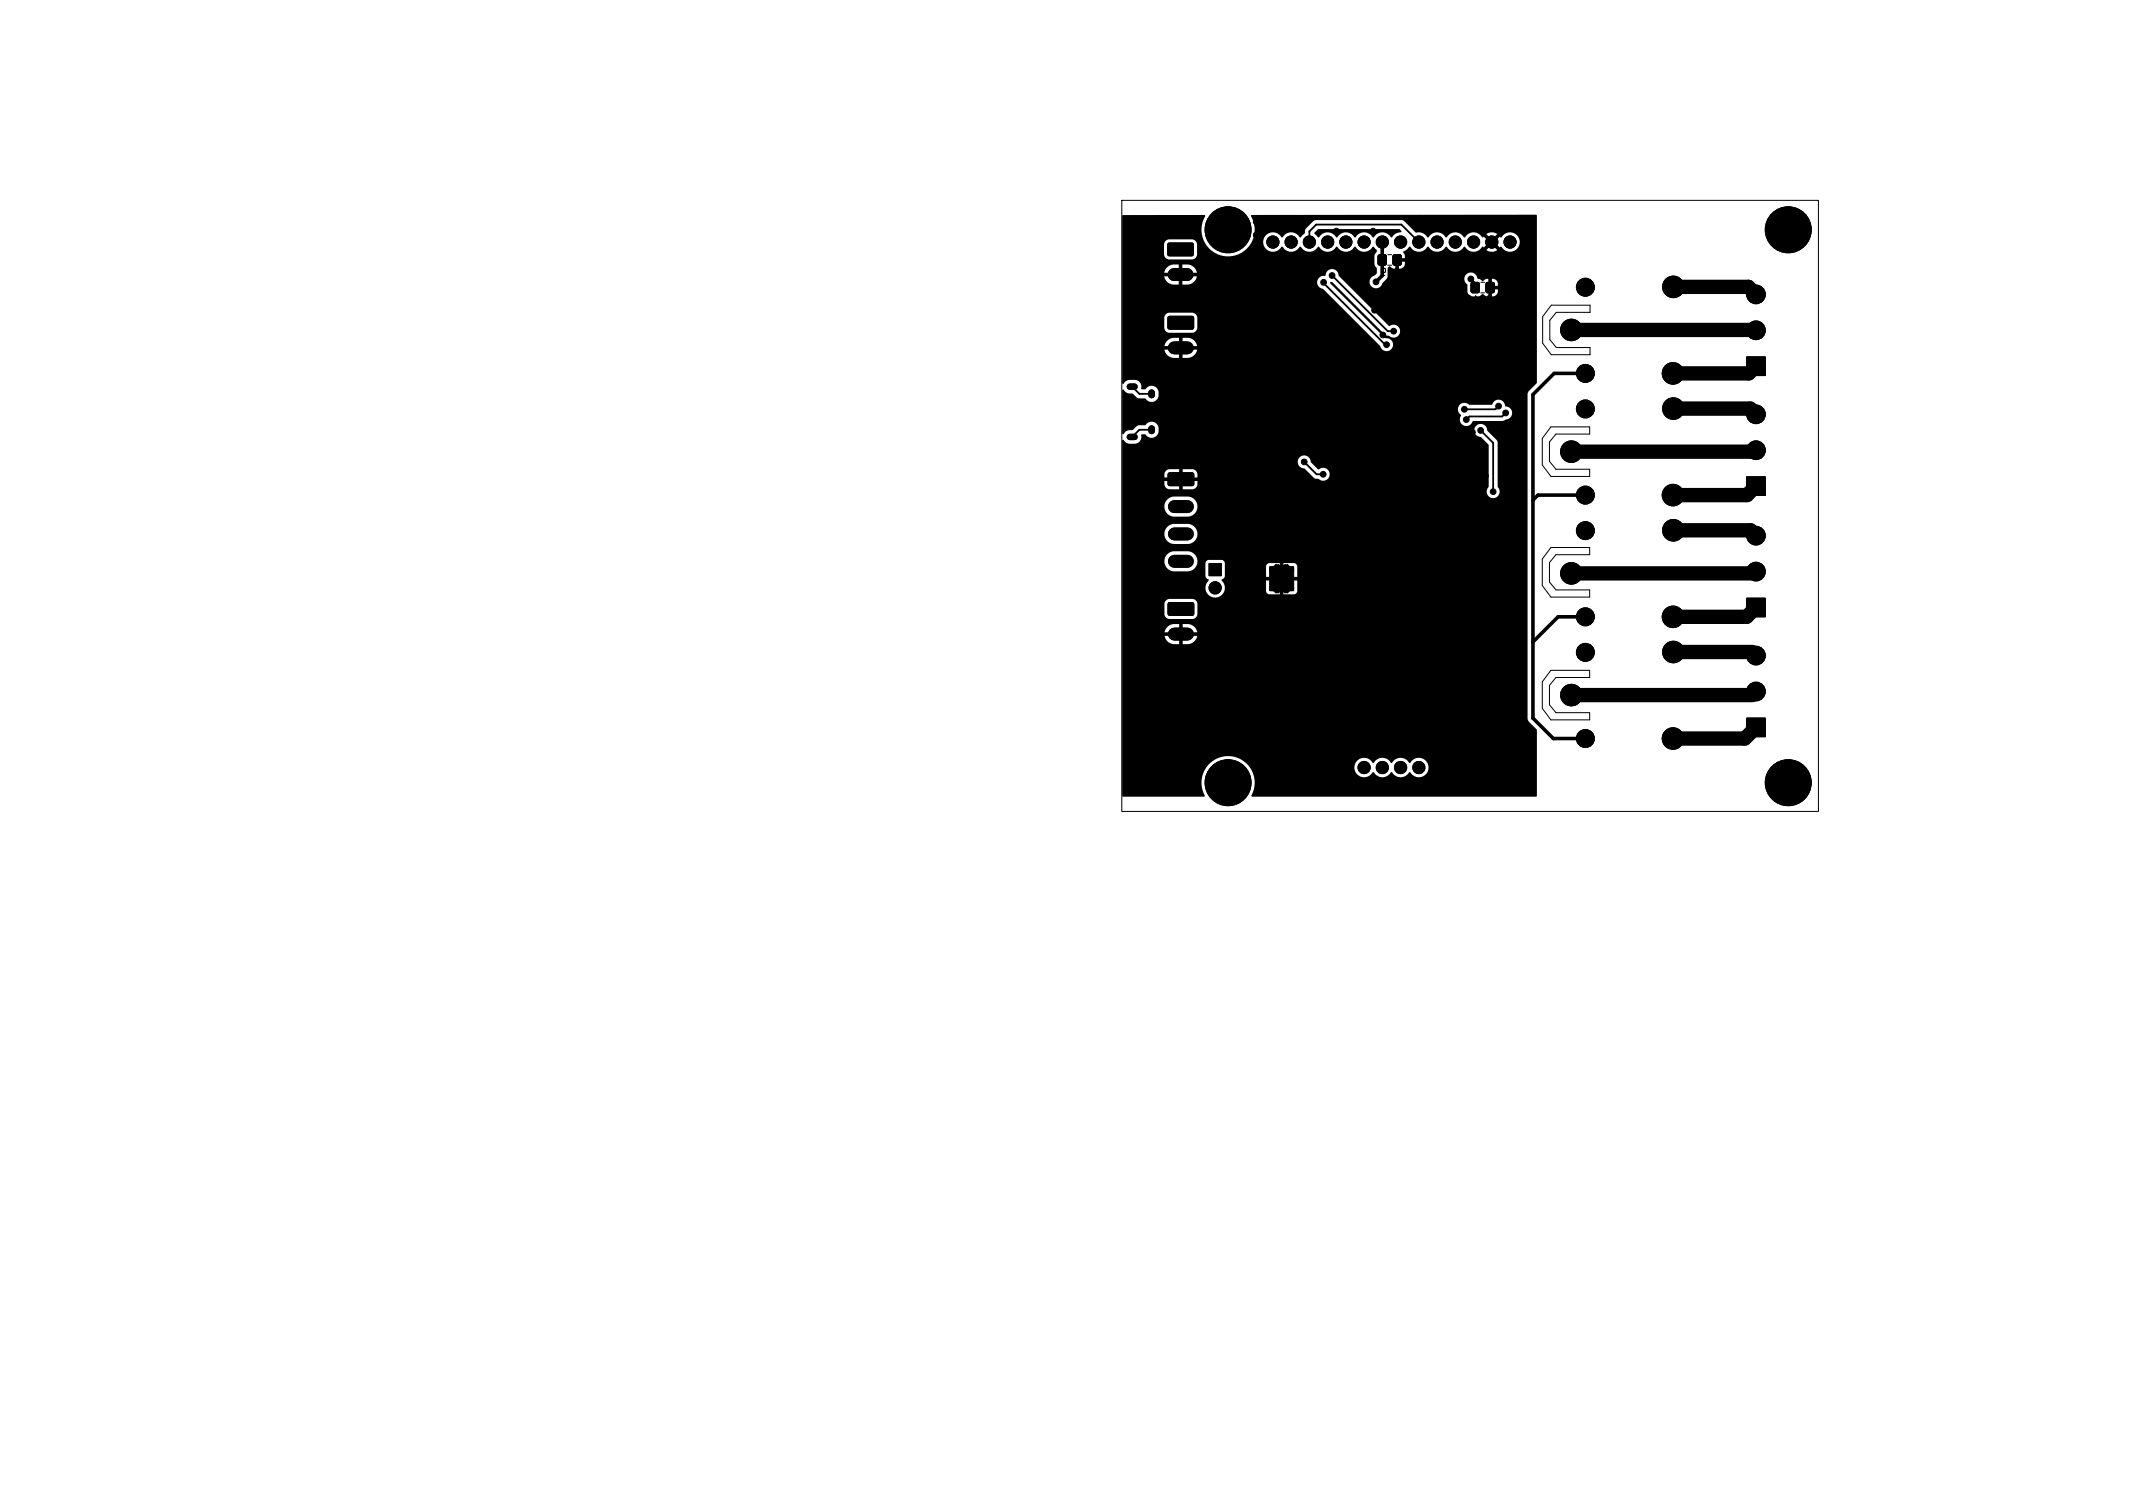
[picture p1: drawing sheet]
<svg xmlns="http://www.w3.org/2000/svg" width="297mm" height="210mm" viewBox="0 0 297 210" stroke-linecap="round" stroke-linejoin="round" font-family="sans-serif">
<defs><g id="words">
<g font-size="1.4">
<text x="192" y="38.6">C19</text>
<text x="204.9" y="42.5">C21</text>
</g>
</g></defs>
<g fill="#000" stroke="#000" stroke-width=".14">
<path d="M162.7 33.9l.1-.1 3.2 .1 .2 .2v1.4l-.3 .1h-3.2l-.1-.2zM191.9 35.5h.2h.9v.2v1.2h-.2h-.9v-.2zM194 35.5h.2h.9v.2v1.2h-.2h-.9v-.2zM162.7 44.1l.2-.1 3.2 .1 .1 .2v1.4l-.2 .1h-3.2l-.2-.2zM204.9 39.4l.2-.1 .8 .1 .1 .2-.1 1.1-.2 .1-.8-.1-.1-.2zM207 39.4l.1-.1 .9 .1 .1 .2-.1 1.1-.2 .1-.8-.1-.1-.2zM243.2 49.7h2.6v2.6h-2.6zM162.7 65.9l.2-.1 3.2 .1 .1 .2v1.4l-.2 .1h-3.2l-.2-.2zM243.2 66.4h2.6v2.6h-2.6zM162.7 84l.2-.1h3.2l.1 .3v1.4l-.2 .1h-3.2l-.2-.2zM168.3 78.5h1.7v1.7h-1.7zM176.8 78.9h3.3v3.4h-3.3z"/>
<path d="M243.2 83.3h2.6v2.6h-2.6zM243.2 100h2.6v2.6h-2.6z"/>
<circle cx="160.2" cy="39.3" r=".4"/>
<circle cx="165" cy="31" r=".4"/>
<circle cx="171" cy="32" r="3.2"/>
<circle cx="173" cy="38.5" r=".4"/>
<circle cx="174.9" cy="30.9" r=".4"/>
<circle cx="174.9" cy="32.7" r=".4"/>
<circle cx="175" cy="34.7" r=".4"/>
<circle cx="177.2" cy="33.7" r=".85"/>
<circle cx="179.4" cy="40" r=".4"/>
<circle cx="179.8" cy="33.7" r=".85"/>
<circle cx="181.1" cy="32.2" r=".4"/>
<circle cx="182.3" cy="33.7" r=".85"/>
<circle cx="183.7" cy="37.5" r=".4"/>
<circle cx="183.8" cy="35.5" r=".4"/>
<circle cx="184.3" cy="39.3" r=".4"/>
<circle cx="184.9" cy="33.7" r=".85"/>
<circle cx="185.5" cy="38.4" r=".4"/>
<circle cx="186.1" cy="32.2" r=".4"/>
<circle cx="187.4" cy="33.7" r=".85"/>
<circle cx="189.9" cy="33.7" r=".85"/>
<circle cx="190.1" cy="38.7" r=".4"/>
<circle cx="191.2" cy="32.2" r=".4"/>
<circle cx="191.6" cy="39.3" r=".4"/>
<circle cx="192.5" cy="33.7" r=".85"/>
<circle cx="195" cy="33.7" r=".85"/>
<circle cx="197.4" cy="37.6" r=".4"/>
<circle cx="197.6" cy="33.7" r=".85"/>
<circle cx="198.8" cy="38.6" r=".4"/>
<circle cx="200.1" cy="33.7" r=".85"/>
<circle cx="202.6" cy="33.7" r=".85"/>
<circle cx="204.8" cy="38.9" r=".4"/>
<circle cx="205.2" cy="33.7" r=".85"/>
<circle cx="207.7" cy="33.7" r=".85"/>
<circle cx="208.6" cy="31" r=".4"/>
<circle cx="208.7" cy="35.6" r=".4"/>
<circle cx="210.3" cy="33.7" r=".85"/>
<circle cx="212.3" cy="35.2" r=".4"/>
<circle cx="220.7" cy="40" r="1.25"/>
<circle cx="233" cy="39.9" r="1.5"/>
<circle cx="249" cy="32" r="3.2"/>
<circle cx="160.9" cy="46.7" r=".4"/>
<circle cx="163.1" cy="52.6" r=".4"/>
<circle cx="163.6" cy="55.5" r=".4"/>
<circle cx="166" cy="41" r=".4"/>
<circle cx="167.3" cy="59.4" r=".4"/>
<circle cx="169.6" cy="46.9" r=".4"/>
<circle cx="171" cy="52.4" r=".4"/>
<circle cx="171.3" cy="55.7" r=".4"/>
<circle cx="173.1" cy="42.1" r=".4"/>
<circle cx="175.6" cy="59.5" r=".4"/>
<circle cx="176.9" cy="44.9" r=".4"/>
<circle cx="179.9" cy="56.9" r=".4"/>
<circle cx="182.4" cy="45.2" r=".4"/>
<circle cx="183.1" cy="47.9" r=".4"/>
<circle cx="185.3" cy="53.9" r=".4"/>
<circle cx="187.9" cy="45.9" r=".4"/>
<circle cx="190.5" cy="59.6" r=".4"/>
<circle cx="191.1" cy="56.8" r=".4"/>
<circle cx="191.3" cy="52.4" r=".4"/>
<circle cx="191.4" cy="43.2" r=".4"/>
<circle cx="192.5" cy="46.6" r=".4"/>
<circle cx="193.1" cy="48" r=".4"/>
<circle cx="194.1" cy="46.1" r=".4"/>
<circle cx="198.2" cy="47.9" r=".4"/>
<circle cx="198.3" cy="53.3" r=".4"/>
<circle cx="202.7" cy="56.4" r=".4"/>
<circle cx="203.9" cy="57" r=".4"/>
<circle cx="204.2" cy="58.4" r=".4"/>
<circle cx="204.4" cy="41.5" r=".4"/>
<circle cx="205" cy="53" r=".4"/>
<circle cx="206.1" cy="48.9" r=".4"/>
<circle cx="206.2" cy="59.9" r=".4"/>
<circle cx="208.7" cy="56.6" r=".4"/>
<circle cx="209.6" cy="57.5" r=".4"/>
<circle cx="210.4" cy="40" r=".4"/>
<circle cx="210.5" cy="44" r=".4"/>
<circle cx="210.7" cy="55.8" r=".4"/>
<circle cx="212.7" cy="53.6" r=".4"/>
<circle cx="212.7" cy="45.3" r=".4"/>
<circle cx="212.8" cy="50.6" r=".4"/>
<circle cx="218.8" cy="45.9" r="1.5"/>
<circle cx="220.7" cy="52" r="1.25"/>
<circle cx="220.7" cy="56.9" r="1.25"/>
<circle cx="232.9" cy="52" r="1.5"/>
<circle cx="233" cy="56.9" r="1.5"/>
<circle cx="244.5" cy="57.7" r="1.3"/>
<circle cx="244.5" cy="46" r="1.3"/>
<circle cx="244.5" cy="41" r="1.3"/>
<circle cx="157.8" cy="68" r=".4"/>
<circle cx="161" cy="65.1" r=".4"/>
<circle cx="161.3" cy="72.6" r=".4"/>
<circle cx="163.1" cy="60" r=".4"/>
<circle cx="167.9" cy="68.9" r=".4"/>
<circle cx="170.8" cy="60.9" r=".4"/>
<circle cx="171.5" cy="73.1" r=".4"/>
<circle cx="171.6" cy="67.4" r=".4"/>
<circle cx="171.7" cy="77.5" r=".4"/>
<circle cx="174.6" cy="77.9" r=".4"/>
<circle cx="176.5" cy="68.1" r=".4"/>
<circle cx="177.2" cy="79.3" r=".4"/>
<circle cx="177.7" cy="73.5" r=".4"/>
<circle cx="178.5" cy="79.3" r=".4"/>
<circle cx="179.7" cy="79.3" r=".4"/>
<circle cx="180" cy="66.4" r=".4"/>
<circle cx="181.6" cy="64.3" r=".4"/>
<circle cx="181.8" cy="74" r=".4"/>
<circle cx="183.9" cy="63.7" r=".4"/>
<circle cx="184.2" cy="66.1" r=".4"/>
<circle cx="187.3" cy="75.4" r=".4"/>
<circle cx="187.3" cy="79" r=".4"/>
<circle cx="188.5" cy="63.7" r=".4"/>
<circle cx="191.5" cy="68" r=".4"/>
<circle cx="194.9" cy="78.4" r=".4"/>
<circle cx="196" cy="74.7" r=".4"/>
<circle cx="196.6" cy="76.7" r=".4"/>
<circle cx="199.2" cy="69.3" r=".4"/>
<circle cx="199.3" cy="66.9" r=".4"/>
<circle cx="199.7" cy="62.2" r=".4"/>
<circle cx="199.9" cy="72" r=".4"/>
<circle cx="200.7" cy="76.7" r=".4"/>
<circle cx="202.7" cy="78.3" r=".4"/>
<circle cx="205" cy="60.2" r=".4"/>
<circle cx="206.8" cy="66.3" r=".4"/>
<circle cx="207.7" cy="74" r=".4"/>
<circle cx="207.9" cy="68.5" r=".4"/>
<circle cx="211.5" cy="73.5" r=".4"/>
<circle cx="218.8" cy="79.8" r="1.5"/>
<circle cx="218.8" cy="62.9" r="1.5"/>
<circle cx="220.7" cy="73.9" r="1.25"/>
<circle cx="220.7" cy="68.9" r="1.25"/>
<circle cx="232.9" cy="68.9" r="1.5"/>
<circle cx="233" cy="73.8" r="1.5"/>
<circle cx="244.5" cy="79.6" r="1.3"/>
<circle cx="244.5" cy="74.6" r="1.3"/>
<circle cx="244.5" cy="62.7" r="1.3"/>
<circle cx="158.2" cy="85.9" r=".4"/>
<circle cx="168.6" cy="96.4" r=".4"/>
<circle cx="169" cy="84.6" r=".4"/>
<circle cx="169.2" cy="81.9" r=".85"/>
<circle cx="174.9" cy="96.7" r=".4"/>
<circle cx="174.9" cy="95" r=".4"/>
<circle cx="174.9" cy="98.4" r=".4"/>
<circle cx="176.1" cy="87.2" r=".4"/>
<circle cx="177.2" cy="81.9" r=".4"/>
<circle cx="178.5" cy="81.9" r=".4"/>
<circle cx="179.7" cy="81.9" r=".4"/>
<circle cx="182.3" cy="90.4" r=".4"/>
<circle cx="183.1" cy="84.7" r=".4"/>
<circle cx="184.6" cy="90.4" r=".4"/>
<circle cx="186.9" cy="90.4" r=".4"/>
<circle cx="189.7" cy="90.2" r=".4"/>
<circle cx="192.8" cy="92.5" r=".4"/>
<circle cx="193.4" cy="83.5" r=".4"/>
<circle cx="198.7" cy="82.1" r=".4"/>
<circle cx="200.8" cy="80.4" r=".4"/>
<circle cx="205.4" cy="97.5" r=".4"/>
<circle cx="207.7" cy="80.4" r=".4"/>
<circle cx="207.8" cy="86.7" r=".4"/>
<circle cx="209.8" cy="98.4" r=".4"/>
<circle cx="211.5" cy="96.6" r=".4"/>
<circle cx="212.1" cy="80.4" r=".4"/>
<circle cx="212.1" cy="84.8" r=".4"/>
<circle cx="218.8" cy="96.8" r="1.5"/>
<circle cx="220.7" cy="85.9" r="1.25"/>
<circle cx="220.7" cy="90.8" r="1.25"/>
<circle cx="232.9" cy="85.9" r="1.5"/>
<circle cx="233" cy="90.8" r="1.5"/>
<circle cx="244.5" cy="91.3" r="1.3"/>
<circle cx="244.5" cy="96.3" r="1.3"/>
<circle cx="163.1" cy="102.2" r=".4"/>
<circle cx="171" cy="109" r="3.2"/>
<circle cx="174.9" cy="100.3" r=".4"/>
<circle cx="174.9" cy="102.3" r=".4"/>
<circle cx="178.1" cy="105.4" r=".4"/>
<circle cx="180" cy="105.4" r=".4"/>
<circle cx="180" cy="108.5" r=".4"/>
<circle cx="181.7" cy="105.4" r=".4"/>
<circle cx="182.5" cy="108.5" r=".4"/>
<circle cx="183.5" cy="105.4" r=".4"/>
<circle cx="185.1" cy="105.4" r=".4"/>
<circle cx="186.4" cy="108.5" r=".4"/>
<circle cx="189.9" cy="106.9" r=".85"/>
<circle cx="190.7" cy="100.3" r=".4"/>
<circle cx="190.7" cy="103.9" r=".4"/>
<circle cx="190.7" cy="101.9" r=".4"/>
<circle cx="192.5" cy="106.9" r=".85"/>
<circle cx="195" cy="106.9" r=".85"/>
<circle cx="197.6" cy="106.9" r=".85"/>
<circle cx="201.5" cy="108.5" r=".4"/>
<circle cx="202.9" cy="103.2" r=".4"/>
<circle cx="204" cy="108.5" r=".4"/>
<circle cx="206.8" cy="103.2" r=".4"/>
<circle cx="206.8" cy="108.6" r=".4"/>
<circle cx="208.8" cy="108.6" r=".4"/>
<circle cx="210.7" cy="102.8" r=".4"/>
<circle cx="212.6" cy="104.5" r=".4"/>
<circle cx="213.1" cy="110.2" r=".4"/>
<circle cx="220.7" cy="102.8" r="1.25"/>
<circle cx="232.9" cy="102.8" r="1.5"/>
<circle cx="249" cy="109" r="3.2"/>
</g>
<path d="M163.5 38.2h1.8M163.5 48.4h1.8M163.5 70.6h1.8M163.5 74.4h1.8M163.5 78.2h1.8M163.5 88.3h1.8" fill="none" stroke="#000" stroke-width="1.8"/>
<path d="M157.3 53.9h.7M157.3 60.9h.7" fill="none" stroke="#000" stroke-width=".89"/>
<path d="M160.3 54.7v.3M160.3 59.7v.3" fill="none" stroke="#000" stroke-width=".95"/>
<path d="M192.5 33.7v4.7l-.9 .9M220.7 52h-4.3l-3 3v45l2.9 2.8h4.4M220.7 69h-6.6l-.7 .7M220.7 85.9h-3.7l-3.6 3.5" fill="none" stroke="#000" stroke-width=".5"/>
<path d="M233 39.9h10.5l1 1.1M218.8 46h25.7M233 56.9h10.7l.8 .8M244.5 51l-1 1h-10.5M218.8 62.9h25.5M218.8 79.8h25.5M233 73.9h10.8l.7 .7M244.5 67.7l-1.2 1.3h-10.3M218.8 96.8h25.2M233 90.8h11M244.5 84.6l-1.3 1.3h-10.2M244.5 101.3l-1.5 1.5h-10" fill="none" stroke="#000" stroke-width="2"/>
<g fill="none" stroke="#000" stroke-width=".25">
<path d="M182.3 33.7v-1.5l1-.9h11.8l2.5 2.4M184.3 39.3v.1l8.6 8.6h.2M185.5 38.4l7.7 7.7h.8M192.5 33.7h.1M204.8 38.9l.6 .6v.5M157.6 53.9l1 1h1.7M160.3 59.9h-1.7l-1 1M206.2 59.9l1.7 1.8v6.8M208.7 56.6l-.5 .4h-4.3M209.7 57.5l-.5 .5h-4.6l-.4 .4M244.5 46h.1M181.6 64.3l1.7 1.7h.9"/>
<path d="M244.5 62.7l-.2 .2M244.5 79.6l-.2 .2M244 90.8l.5 .5M244.5 96.3l-.5 .5"/>
</g>
<path d="M183.5 31.9h11.3l.3 .2v.2a1.75 1.75 0 0 0-1.4 .8 1.43 1.43 0 0 0-2.4 0h-.1a1.43 1.43 0 0 0-2.5 0h-.1a1.43 1.43 0 0 0-2.4 0h-.1a1.43 1.43 0 0 0-2.5 0l-.6-.6zM156.3 30l11.4-.1 .1 .2a3.7 3.7 0 0 0 1.4 5.1 3.7 3.7 0 0 0 5.1-1.5h1.6v.2a1.37 1.37 0 0 0 1.1 1.2 1.37 1.37 0 0 0 1.5-.7h.1a1.39 1.39 0 0 0 2.4 0h.1a1.39 1.39 0 0 0 2.4 0h.2a1.39 1.39 0 0 0 2.4 0h.1a1.39 1.39 0 0 0 2.4 0h.2a1.39 1.39 0 0 0 2.4 0h.1l.4 .5-.3 .8v1.1l.3 .5v.7l-.3 .4a.91 .91 0 0 0-.4 1.5 .91 .91 0 0 0 1.5-.5l.6-.5h10.8l.1 .3 .3 .4v1a.74 .74 0 0 0 .7 .7h.9l.6-.4 .3 .3 .4 .1v-1h.5v1a.78 .78 0 0 0 .9-1h-1.4v-1.5h.5v1h.9a.79 .79 0 0 0-.9-1h-.7l-.6 .4-.3-.3a.37 .37 0 0 1-.5-.4 .91 .91 0 0 0-1-.5 .91 .91 0 0 0-.7 .9h-10.8l.1-.4v-1.1l.2-.3 .5 .3h.4v-.9h.5v.9a.78 .78 0 0 0 .8-.9h-1.3v-.5l1.3-.1v-.3l-.2-.5 .5-.4 .3-.3h.2a1.39 1.39 0 0 0 2.4 0h.1a1.39 1.39 0 0 0 2.4 0h.2a1.39 1.39 0 0 0 2.4 0h.1a1.39 1.39 0 0 0 2.4 0l.2 .1 .6-.7 .4 .4-.6 .6 .7 .3 .8-.3-.6-.6 .3-.4 .6 .7 .1-.1h.2a1.37 1.37 0 0 0 2.1 .3 1.37 1.37 0 0 0-.1-2.1 1.37 1.37 0 0 0-2.1 .5l-.2-.2-.6 .7-.3-.4 .6-.6-.8-.2-.7 .2 .6 .6-.4 .4-.6-.7-.1 .2-.1-.1a1.38 1.38 0 0 0-2.4 .1l-.2-.1a1.38 1.38 0 0 0-2.4 .1l-.1-.1a1.38 1.38 0 0 0-2.4 .1l-.2-.1a1.51 1.51 0 0 0-1.6-.6l-1.6-1.6-.3-.2h-12l-.3 .2-1.1 1-.1 .3v.4l-.6 .6-.1-.1a1.38 1.38 0 0 0-2.4 .1l-.2-.1a1.36 1.36 0 0 0-1.5-.6 1.36 1.36 0 0 0-1 1.3h-1.6l.1-.2a4.3 4.3 0 0 0-.2-3.5l39.7-.1 .1 .1v23.3l-1.2 1.2-.1 .4v45.1l.2 .5 1.1 1.1v9.3l-39.6 .1-.2-.1a3.9 3.9 0 0 0-.2-4h14.6v.2a1.37 1.37 0 0 0 1.1 1.1 1.37 1.37 0 0 0 1.5-.7l.1 .1a1.39 1.39 0 0 0 2.4-.1l.1 .1a1.39 1.39 0 0 0 2.4-.1l.2 .1a1.37 1.37 0 0 0 2.1 .3 1.37 1.37 0 0 0-.1-2.1 1.37 1.37 0 0 0-2.1 .4h-.1a1.38 1.38 0 0 0-2.4 0h-.1a1.38 1.38 0 0 0-2.4 0h-.2a1.36 1.36 0 0 0-1.5-.6 1.36 1.36 0 0 0-1 1.3l-14.6-.1a3.7 3.7 0 0 0-5-.9 3.7 3.7 0 0 0-1.2 4.9l-.2 .2h-11.2l-.1-.1-.1-22.8h7.7v.5h-1.7l.2 .5 .3 .4a1.94 1.94 0 0 0 1.5 .2v-.8h.5v.8h.7a1.39 1.39 0 0 0 1.3-1.1h-1.7v-.5h1.7a1.39 1.39 0 0 0-1.2-1.2h-.8v.9h-.5v-.9a1.62 1.62 0 0 0-2 .9v.3h-6v-2.6h5.9l.2 .4 .4 .3h3.4l.4-.2 .2-.4v-1.5l-.1-.4-.6-.3-3.4 .1-.3 .2-.2 .3v1.5h-5.9v-3.6h11.6l.1 .2a1.36 1.36 0 0 0 1.4 1.1 1.36 1.36 0 0 0 1.3-1.3h5.7v.6l.4 .3h1.5v-.3l-.2 .2-.2-.1h-.2l-.6-.5h.3l.1-.2 .4 .2 .3-.2 .1 .1a.26 .26 0 0 0 .3 .1 .26 .26 0 0 0 .2-.2l.4 .2 .3-.2-.3-.3-.4 .3a.26 .26 0 0 0-.2-.3 .26 .26 0 0 0-.3 .3l-.4-.3-.3 .3-.2-.3h-.3l.7-.5 .1 .1 .2-.1 .2 .2v-.5h.5v.5l.2-.2 .2 .1 .2-.1 .5 .5a.26 .26 0 0 0-.3 .3 .26 .26 0 0 0 .4 .2l-.6 .6-.2-.1h-.2l-.2-.1v.3h1.5l.3-.2 .1-.3v-1.5h-4.3v1.1h-5.7l-.1-.5-.4-.6 .4-.5 .1-1h5.7v1h1.9v-.4l-.2 .2-.2-.1-.2 .1-.6-.6 .3 .1 .1-.3 .4 .3 .3-.3 .1 .1a.26 .26 0 0 0 .3 .2 .26 .26 0 0 0 .2-.3l.4 .3 .3-.3-.3-.3-.4 .3a.26 .26 0 0 0-.2-.2 .26 .26 0 0 0-.3 .2l-.4-.3-.3 .3-.2-.2h-.3l.7-.6 .1 .1 .2-.1 .2 .2v-.3h.5v.3l.2-.2 .2 .1 .2-.1 .5 .6a.26 .26 0 0 0-.3 .2 .26 .26 0 0 0 .4 .2l-.6 .6-.2-.1-.2 .1-.2-.2v.4h1.9v-1.5l-.2-.3-3.7-.1-.4 .3v.6h-5.7l-.1-.9-.2-.4h-2l-.3 .1-.1 .3v1.9l.1 .2 .3 .3-.4 .6-.1 .5h-11.6v-3.8h5.9a1.42 1.42 0 0 0 1.3 1.5h2.2a1.41 1.41 0 0 0 1.1-1.5 1.41 1.41 0 0 0-1.2-1.3h-2.2a1.41 1.41 0 0 0-1.2 1.3h-5.9v-3.8h5.9v.2a1.41 1.41 0 0 0 1.3 1.3l2.2-.1a1.41 1.41 0 0 0 1.1-1.4 1.41 1.41 0 0 0-1.2-1.3h-2.2a1.41 1.41 0 0 0-1.2 1.3h-5.9v-3.8h5.9v.2a1.41 1.41 0 0 0 1.3 1.3l2.2-.1a1.41 1.41 0 0 0 1.1-1.4 1.41 1.41 0 0 0-1.2-1.4l-2.2 .1a1.41 1.41 0 0 0-1.2 1.3h-5.9v-4h7.7v.5h-1.8v.5l.2 .4 .4 .2h1.5v-.8h.5v.8h1.3a.85 .85 0 0 0 .7-1.1h-1.7v-.5h1.7a.85 .85 0 0 0-.7-1.2h-1.3v.9h-.5v-.9h-1.4l-.4 .2-.2 .3-.1 .7h-5.9v-2.2h24.5a.98 .98 0 0 0 1 1l1.3 1.3 .6 .1a.91 .91 0 0 0 1.3 0 .91 .91 0 0 0 0-1.3 .91 .91 0 0 0-1.3 0l-1.1-1.1a.91 .91 0 0 0-.9-.9 .91 .91 0 0 0-.9 .9h-24.5v-2.9l.1-.2 .2 .1a.99 .99 0 0 0 .7 .5 1.72 1.72 0 0 0 1.3-.2 1.3 1.3 0 0 0 .5-1.1h.5l.5 .4a.98 .98 0 0 0 1.3-1h44v.2a.99 .99 0 0 0 .9 .8l1.1 1.1v5.8a.92 .92 0 0 0-.1 1.3 .92 .92 0 0 0 1.4 0 .92 .92 0 0 0-.1-1.3v-6.2l-.1-.4-1.3-1.3a.91 .91 0 0 0-.9-.9 .91 .91 0 0 0-.9 .9h-44v-.2a1.02 1.02 0 0 0-.8-1 1.02 1.02 0 0 0-1.1 .5l-1 .1-.7 .6a1.12 1.12 0 0 0-1.3 .6l-.2-.1v-3.4h46.8l.1 .4 .3 .4a.94 .94 0 0 0 .3 1.4 .94 .94 0 0 0 1.4-.5l4.1-.1 .4-.1a.97 .97 0 0 0 1-1 .97 .97 0 0 0-1-1 .92 .92 0 0 0-.9-.8 .92 .92 0 0 0-.9 .6l-3.3 .1a.91 .91 0 0 0-.9-.2 .91 .91 0 0 0-.6 .8h-46.8v-2.6l.1-.2 .2 .1a1.14 1.14 0 0 0 1.2 .5l.7 .6 1.1 .1 .5 .4a1.13 1.13 0 0 0 1.3-.6 1.13 1.13 0 0 0-.4-1.4 1.1 1.1 0 0 0-1.5 .3h-.4l-.1-.1a.94 .94 0 0 0-.8-1.2 1.72 1.72 0 0 0-1.3 .2l-.4 .4-.1-.1-.1-5.2h7.7v.5h-1.8a1.39 1.39 0 0 0 1.3 1.1h.8v-.8h.5v.8a1.62 1.62 0 0 0 1.9-.8l.1-.3h-1.7v-.5h1.7a1.39 1.39 0 0 0-1.3-1.2h-.7v.9h-.5v-.9a1.62 1.62 0 0 0-2 .9l-.1 .3h-5.9v-2.6h5.9l.2 .5 .4 .2h3.4l.3-.1 .3-.5-.1-1.7-.2-.3-.3-.1h-3.4l-.4 .2-.2 .3v1.5h-5.9v-7.6h7.6v.5h-1.7l.3 .6 .3 .3a1.94 1.94 0 0 0 1.4 .2v-.8h.5v.8h.9l.7-.3h17.2a.96 .96 0 0 0 .8 .9l8 8a.92 .92 0 0 0 1.1 .6 .92 .92 0 0 0 .7-1.1 .92 .92 0 0 0-1.2-.6l-7.6-7.6v-.2h.3l7.3 7.3 .6 .2a.91 .91 0 0 0 1.3 0 .91 .91 0 0 0 0-1.3 .91 .91 0 0 0-1.2-.1l-7.1-7a.92 .92 0 0 0-.9-.9 .92 .92 0 0 0-.9 .9h-.2a.9 .9 0 0 0-1 .9h-17.2l.3-.3 .2-.5h-1.8v-.5h1.8a1.39 1.39 0 0 0-1.3-1.2h-.8v.9h-.5v-.9a1.62 1.62 0 0 0-1.9 .9l-.1 .3h-5.9v-2.6h5.9l.1 .5 .5 .2h3.4l.3-.1 .3-.5v-1.5l-.2-.4-.5-.3-3.5 .1-.3 .2-.1 .3v1.5h-5.9zM177 79.2v.3l-.1-.2zM179.9 79.2l.1 .1-.1 .2zM177 81.7v.3l-.1-.1zM179.9 81.7l.1 .1-.1 .2z" fill="#000"/>
<path d="M207.6 41.3l.1 .3-.1 .5" fill="none" stroke="#000" stroke-width=".15"/>
<path d="M156.2 27.9h97v85.1h-97zM193.2 36.9h.6M193.2 35.5h.6M206.2 39.3h.5M206.2 40.8h.5M216 59.4h5.4v1h-4.7l-1 1.2v2.7l1 1h4.7v1h-5.4l-1.3-1.6v-3.7zM216 42.5h5.4v1h-4.7l-.9 1.1v2.7l.9 1.1h4.7v1h-5.4l-1.2-1.6v-3.7zM216 76.3h5.4v1h-4.7l-1 1.1v2.6l1 1.1h4.7v1h-5.4l-1.3-1.5v-3.8zM216 93.4h5.4v1h-4.7l-1 1v2.7l1 1.2h4.7v.9h-5.4l-1.3-1.5v-3.7z" fill="none" stroke="#000" stroke-width=".14"/>
<use href="#words"/>
</svg>
